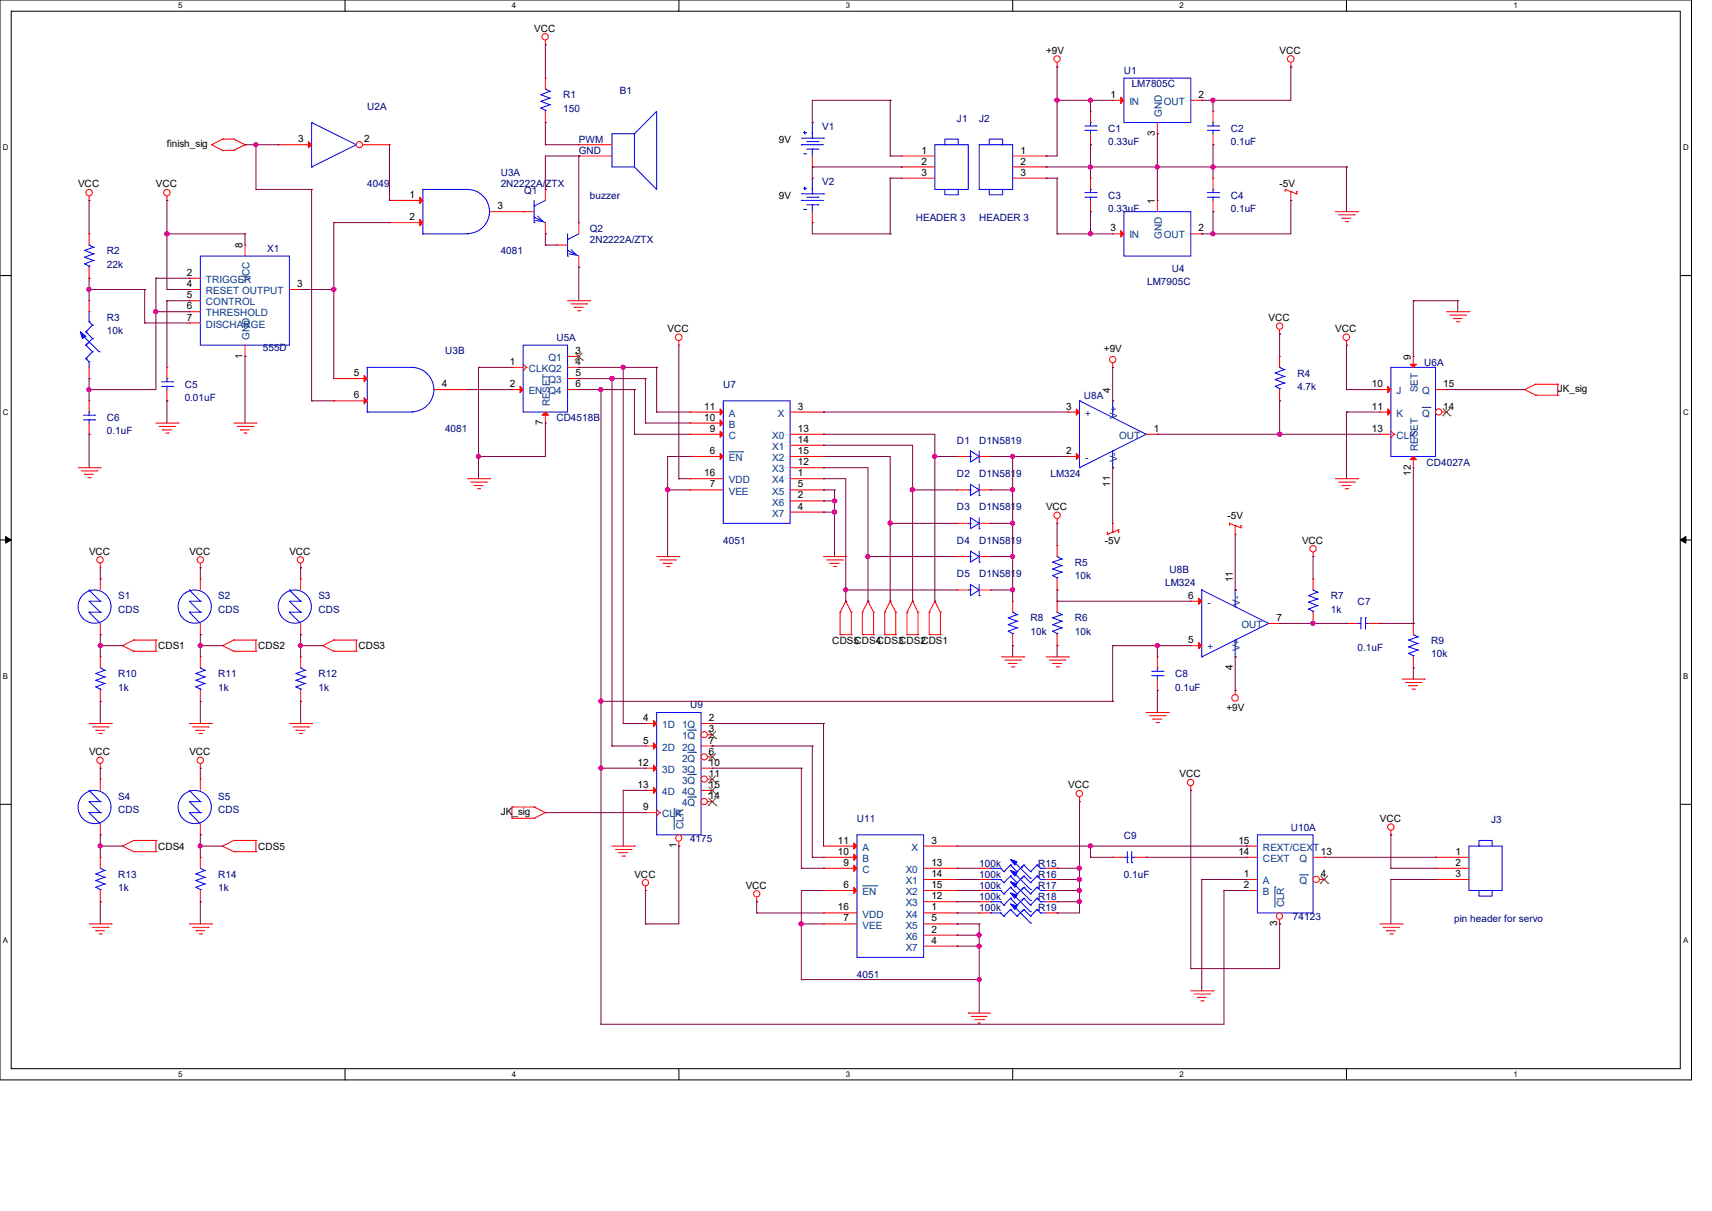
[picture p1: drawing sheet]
<svg xmlns="http://www.w3.org/2000/svg" width="297mm" height="210mm" viewBox="0 0 297 210" stroke-linecap="round" stroke-linejoin="round" font-family="sans-serif">
<defs><g id="words">
<g font-size="1.7">
<text x="92.7" y="5.5">VCC</text>
<text x="181.5" y="9.4">+9V</text>
<text x="222" y="9.4">VCC</text>
<text x="192.7" y="17">1</text>
<text x="207.9" y="17">2</text>
<text x="200.4" y="23.6" transform="rotate(-90 200.4 23.6)">3</text>
<text x="29" y="25.6">finish_sig</text>
<text x="51.7" y="24.7">3</text>
<text x="63.2" y="24.7">2</text>
<text x="135.1" y="24.8">9V</text>
<text x="159.8" y="26.6">1</text>
<text x="159.8" y="28.5">2</text>
<text x="177" y="26.6">1</text>
<text x="177" y="28.5">2</text>
<text x="13.5" y="32.5">VCC</text>
<text x="27.1" y="32.5">VCC</text>
<text x="71" y="34.3">1</text>
<text x="135.1" y="34.5">9V</text>
<text x="159.8" y="30.5">3</text>
<text x="177" y="30.5">3</text>
<text x="200.4" y="35.3" transform="rotate(-90 200.4 35.3)">1</text>
<text x="222" y="32.5">-5V</text>
<text x="71" y="38.2">2</text>
<text x="86.3" y="36.3">3</text>
<text x="192.7" y="40.1">3</text>
<text x="207.9" y="40.1">2</text>
<text x="32.4" y="47.8">2</text>
<text x="42.1" y="43.1" transform="rotate(-90 42.1 43.1)">8</text>
<text x="32.4" y="49.8">4</text>
<text x="32.4" y="51.7">5</text>
<text x="32.4" y="53.6">6</text>
<text x="51.6" y="49.8">3</text>
<text x="32.4" y="55.6">7</text>
<text x="115.8" y="57.6">VCC</text>
<text x="220.1" y="55.7">VCC</text>
<text x="231.6" y="57.6">VCC</text>
<text x="42.1" y="62.2" transform="rotate(-90 42.1 62.2)">1</text>
<text x="61.4" y="65.2">5</text>
<text x="88.4" y="63.3">1</text>
<text x="99.8" y="61.4">3</text>
<text x="99.8" y="63.3">4</text>
<text x="99.8" y="65.2">5</text>
<text x="191.5" y="61.1">+9V</text>
<text x="244.8" y="62.4" transform="rotate(-90 244.8 62.4)">9</text>
<text x="61.4" y="69.1">6</text>
<text x="76.7" y="67.1">4</text>
<text x="88.4" y="67.1">2</text>
<text x="99.8" y="67.1">6</text>
<text x="122.2" y="71">11</text>
<text x="138.4" y="71">3</text>
<text x="184.9" y="71">3</text>
<text x="192.6" y="68.2" transform="rotate(-90 192.6 68.2)">4</text>
<text x="238" y="67.1">10</text>
<text x="238" y="71">11</text>
<text x="250.4" y="67.1">15</text>
<text x="250.4" y="71">14</text>
<text x="270.2" y="68">JK_sig</text>
<text x="94.2" y="73.8" transform="rotate(-90 94.2 73.8)">7</text>
<text x="122.2" y="72.9">10</text>
<text x="123.1" y="74.9">9</text>
<text x="138.4" y="74.9">13</text>
<text x="138.4" y="76.8">14</text>
<text x="200.2" y="74.9">1</text>
<text x="238" y="74.9">13</text>
<text x="122.2" y="82.6">16</text>
<text x="123.1" y="78.7">6</text>
<text x="138.4" y="78.7">15</text>
<text x="138.4" y="80.7">12</text>
<text x="138.4" y="82.6">1</text>
<text x="184.9" y="78.7">2</text>
<text x="244.8" y="82.5" transform="rotate(-90 244.8 82.5)">12</text>
<text x="123.1" y="84.5">7</text>
<text x="138.4" y="84.5">5</text>
<text x="138.4" y="86.4">2</text>
<text x="138.4" y="88.4">4</text>
<text x="181.5" y="88.5">VCC</text>
<text x="192.6" y="84.4" transform="rotate(-90 192.6 84.4)">11</text>
<text x="191.7" y="94.3">-5V</text>
<text x="212.9" y="90">-5V</text>
<text x="225.9" y="94.3">VCC</text>
<text x="15.5" y="96.2">VCC</text>
<text x="32.8" y="96.2">VCC</text>
<text x="50.2" y="96.2">VCC</text>
<text x="213.9" y="101" transform="rotate(-90 213.9 101)">11</text>
<text x="206.2" y="103.8">6</text>
<text x="221.4" y="107.7">7</text>
<text x="27.4" y="112.6">CDS1</text>
<text x="44.8" y="112.6">CDS2</text>
<text x="62.2" y="112.6">CDS3</text>
<text x="144.4" y="111.7">CDS5</text>
<text x="148.2" y="111.7">CDS4CDS3</text>
<text x="156" y="111.7">CDS2</text>
<text x="159.8" y="111.7">CDS1</text>
<text x="206.2" y="111.5">5</text>
<text x="213.9" y="116.2" transform="rotate(-90 213.9 116.2)">4</text>
<text x="111.6" y="125">4</text>
<text x="123" y="125">2</text>
<text x="212.8" y="123.2">+9V</text>
<text x="15.5" y="131">VCC</text>
<text x="32.8" y="131">VCC</text>
<text x="111.6" y="128.9">5</text>
<text x="123" y="127">3</text>
<text x="123" y="130.8">6</text>
<text x="123" y="128.9">7</text>
<text x="110.6" y="132.8">12</text>
<text x="110.6" y="136.6">13</text>
<text x="123" y="132.8">10</text>
<text x="123" y="136.6">15</text>
<text x="123" y="134.7">11</text>
<text x="185.3" y="136.7">VCC</text>
<text x="204.6" y="134.8">VCC</text>
<text x="86.9" y="141.4">JK_sig</text>
<text x="111.6" y="140.5">9</text>
<text x="123" y="138.6">14</text>
<text x="239.4" y="142.5">VCC</text>
<text x="27.4" y="147.4">CDS4</text>
<text x="44.8" y="147.4">CDS5</text>
<text x="117.3" y="147.1" transform="rotate(-90 117.3 147.1)">1</text>
<text x="145.4" y="146.3">11</text>
<text x="145.4" y="148.2">10</text>
<text x="161.6" y="146.3">3</text>
<text x="214.8" y="146.3">15</text>
<text x="214.8" y="148.2">14</text>
<text x="229.1" y="148.2">13</text>
<text x="252.5" y="148.2">1</text>
<text x="110.1" y="152.2">VCC</text>
<text x="129.4" y="154.1">VCC</text>
<text x="146.3" y="154">6</text>
<text x="146.3" y="150.2">9</text>
<text x="161.6" y="150.2">13</text>
<text x="161.6" y="152.1">14</text>
<text x="161.6" y="154">15</text>
<text x="161.6" y="156">12</text>
<text x="215.8" y="152.1">1</text>
<text x="215.8" y="154">2</text>
<text x="229.1" y="152.1">4</text>
<text x="252.5" y="150.2">2</text>
<text x="252.5" y="152.1">3</text>
<text x="145.4" y="157.9">16</text>
<text x="146.3" y="159.8">7</text>
<text x="161.6" y="157.9">1</text>
<text x="161.6" y="159.8">5</text>
<text x="161.6" y="161.8">2</text>
<text x="221.6" y="160.7" transform="rotate(-90 221.6 160.7)">3</text>
<text x="161.6" y="163.7">4</text>
</g>
<g font-size="1.7" fill="#000080">
<text x="97.7" y="17.1">R1</text>
<text x="107.5" y="16.3">B1</text>
<text x="195" y="12.8">U1</text>
<text x="196.3" y="15.2">LM7805C</text>
<text x="63.7" y="19">U2A</text>
<text x="97.7" y="19.4">150</text>
<text x="142.7" y="22.5">V1</text>
<text x="166" y="21.1">J1</text>
<text x="169.9" y="21.1">J2</text>
<text x="192.3" y="22.9">C1</text>
<text x="213.5" y="22.9">C2</text>
<text x="100.4" y="24.8">PWM</text>
<text x="100.4" y="26.7">GND</text>
<text x="192.3" y="25.2">0.33uF</text>
<text x="213.5" y="25.2">0.1uF</text>
<text x="63.7" y="32.5">4049</text>
<text x="86.9" y="30.6">U3A</text>
<text x="86.9" y="32.5">2N2222A/ZTX</text>
<text x="90.9" y="33.7">Q1</text>
<text x="102.3" y="34.5">buzzer</text>
<text x="142.7" y="32.1">V2</text>
<text x="192.3" y="34.5">C3</text>
<text x="213.5" y="34.5">C4</text>
<text x="102.3" y="40.2">Q2</text>
<text x="158.9" y="38.3">HEADER 3</text>
<text x="169.9" y="38.3">HEADER 3</text>
<text x="192.3" y="36.7">0.33uF</text>
<text x="213.5" y="36.7">0.1uF</text>
<text x="18.5" y="44.1">R2</text>
<text x="18.5" y="46.4">22k</text>
<text x="46.4" y="43.7">X1</text>
<text x="86.9" y="44.1">4081</text>
<text x="102.3" y="42.2">2N2222A/ZTX</text>
<text x="203.3" y="47.2">U4</text>
<text x="199" y="49.5">LM7905C</text>
<text x="18.5" y="55.7">R3</text>
<text x="18.5" y="58">10k</text>
<text x="96.5" y="59.1">U5A</text>
<text x="45.6" y="60.9">555D</text>
<text x="77.2" y="61.5">U3B</text>
<text x="225.1" y="65.3">R4</text>
<text x="247.1" y="63.4">U6A</text>
<text x="32" y="67.3">C5</text>
<text x="32" y="69.6">0.01uF</text>
<text x="125.5" y="67.3">U7</text>
<text x="188" y="69.2">U8A</text>
<text x="225.1" y="67.6">4.7k</text>
<text x="18.5" y="73.1">C6</text>
<text x="18.5" y="75.4">0.1uF</text>
<text x="77.2" y="75">4081</text>
<text x="96.5" y="73.1">CD4518B</text>
<text x="166" y="76.9">D1</text>
<text x="169.9" y="76.9">D1N5819</text>
<text x="166" y="82.7">D2</text>
<text x="169.9" y="82.7">D1N5819</text>
<text x="182.2" y="82.7">LM324</text>
<text x="247.5" y="80.8">CD4027A</text>
<text x="166" y="88.5">D3</text>
<text x="169.9" y="88.5">D1N5819</text>
<text x="125.5" y="94.3">4051</text>
<text x="166" y="94.3">D4</text>
<text x="169.9" y="94.3">D1N5819</text>
<text x="166" y="100.1">D5</text>
<text x="169.9" y="100.1">D1N5819</text>
<text x="186.5" y="98.1">R5</text>
<text x="186.5" y="100.5">10k</text>
<text x="202.1" y="101.6">LM324</text>
<text x="202.9" y="99.3">U8B</text>
<text x="20.5" y="103.9">S1</text>
<text x="20.5" y="106.3">CDS</text>
<text x="37.8" y="103.9">S2</text>
<text x="37.8" y="106.3">CDS</text>
<text x="55.2" y="103.9">S3</text>
<text x="55.2" y="106.3">CDS</text>
<text x="178.8" y="107.8">R8</text>
<text x="186.5" y="107.8">R6</text>
<text x="230.9" y="103.9">R7</text>
<text x="230.9" y="106.3">1k</text>
<text x="235.5" y="104.9">C7</text>
<text x="178.8" y="110.1">10k</text>
<text x="186.5" y="110.1">10k</text>
<text x="235.5" y="112.8">0.1uF</text>
<text x="248.3" y="111.7">R9</text>
<text x="248.3" y="114">10k</text>
<text x="20.5" y="117.4">R10</text>
<text x="20.5" y="119.8">1k</text>
<text x="37.8" y="117.4">R11</text>
<text x="37.8" y="119.8">1k</text>
<text x="55.2" y="117.4">R12</text>
<text x="55.2" y="119.8">1k</text>
<text x="203.9" y="117.4">C8</text>
<text x="203.9" y="119.8">0.1uF</text>
<text x="119.7" y="122.8">U9</text>
<text x="20.5" y="138.7">S4</text>
<text x="20.5" y="141">CDS</text>
<text x="37.8" y="138.7">S5</text>
<text x="37.8" y="141">CDS</text>
<text x="148.7" y="142.5">U11</text>
<text x="258.7" y="142.7">J3</text>
<text x="119.7" y="146">4175</text>
<text x="195" y="145.5">C9</text>
<text x="223.9" y="144.1">U10A</text>
<text x="20.5" y="152.2">R13</text>
<text x="20.5" y="154.5">1k</text>
<text x="37.8" y="152.2">R14</text>
<text x="37.8" y="154.5">1k</text>
<text x="169.9" y="150.3">100k</text>
<text x="169.9" y="154.1">100k</text>
<text x="169.9" y="152.2">100k</text>
<text x="180.1" y="150.3">R15</text>
<text x="180.1" y="154.1">R17</text>
<text x="180.1" y="152.2">R16</text>
<text x="195" y="152.2">0.1uF</text>
<text x="169.9" y="158">100k</text>
<text x="169.9" y="156">100k</text>
<text x="180.1" y="158">R19</text>
<text x="180.1" y="156">R18</text>
<text x="224.3" y="159.5">74123</text>
<text x="252.3" y="159.9">pin header for servo</text>
<text x="148.7" y="169.6">4051</text>
</g>
<g font-size="1.7" fill="#004080">
<text x="196" y="18.2">IN</text>
<text x="201.6" y="20.3" transform="rotate(-90 201.6 20.3)">GND</text>
<text x="201.9" y="18.2">OUT</text>
<text x="196" y="41.4">IN</text>
<text x="201.6" y="41.5" transform="rotate(-90 201.6 41.5)">GND</text>
<text x="201.9" y="41.4">OUT</text>
<text x="35.7" y="49.1">TRIGGER</text>
<text x="35.7" y="51">RESET OUTPUT</text>
<text x="35.7" y="53">CONTROL</text>
<text x="43.3" y="49" transform="rotate(-90 43.3 49)">VCC</text>
<text x="35.7" y="54.9">THRESHOLD</text>
<text x="35.7" y="56.8">DISCHARGE</text>
<text x="43.3" y="58.9" transform="rotate(-90 43.3 58.9)">GND</text>
<text x="91.7" y="64.5">CLKQ2</text>
<text x="95.2" y="62.6">Q1</text>
<text x="91.7" y="68.4">EN Q4</text>
<text x="95.2" y="66.5">Q3</text>
<text x="95.4" y="70.5" transform="rotate(-90 95.4 70.5)">RESET</text>
<text x="242.3" y="68.4">J</text>
<text x="246" y="68" transform="rotate(-90 246 68)">SET</text>
<text x="246.7" y="68.4">Q</text>
<text x="126.4" y="72.3">A</text>
<text x="126.4" y="74.2">B</text>
<text x="126.4" y="76.1">C</text>
<text x="134" y="76.1">X0</text>
<text x="135" y="72.3">X</text>
<text x="188.3" y="72.3">+</text>
<text x="193.8" y="72.6" transform="rotate(-90 193.8 72.6)">V+</text>
<text x="194.1" y="76.1">OUT</text>
<text x="242.3" y="72.3">K</text>
<text x="242.3" y="76.1">CLK</text>
<text x="246.7" y="72.3">Q</text>
<text x="126.4" y="80">EN</text>
<text x="126.4" y="83.8">VDD</text>
<text x="134" y="78">X1</text>
<text x="134" y="80">X2</text>
<text x="134" y="81.9">X3</text>
<text x="134" y="83.8">X4</text>
<text x="188.3" y="80">-</text>
<text x="193.8" y="80.1" transform="rotate(-90 193.8 80.1)">V-</text>
<text x="246" y="78.2" transform="rotate(-90 246 78.2)">RESET</text>
<text x="126.4" y="85.8">VEE</text>
<text x="134" y="85.8">X5</text>
<text x="134" y="87.7">X6</text>
<text x="134" y="89.6">X7</text>
<text x="209.5" y="105.1">-</text>
<text x="215.1" y="105" transform="rotate(-90 215.1 105)">V-</text>
<text x="209.5" y="112.8">+</text>
<text x="215.1" y="112.9" transform="rotate(-90 215.1 112.9)">V+</text>
<text x="215.4" y="108.9">OUT</text>
<text x="114.9" y="126.3">1D</text>
<text x="114.9" y="130.2">2D</text>
<text x="118.3" y="126.3">1Q</text>
<text x="118.3" y="128.2">1Q</text>
<text x="118.3" y="130.2">2Q</text>
<text x="114.9" y="134">3D</text>
<text x="114.9" y="137.9">4D</text>
<text x="118.3" y="134">3Q</text>
<text x="118.3" y="137.9">4Q</text>
<text x="118.3" y="132.1">2Q</text>
<text x="118.3" y="135.9">3Q</text>
<text x="114.9" y="141.7">CLK</text>
<text x="118.3" y="139.8">4Q</text>
<text x="118.6" y="143.8" transform="rotate(-90 118.6 143.8)">CLR</text>
<text x="149.6" y="147.5">A</text>
<text x="149.6" y="149.5">B</text>
<text x="158.1" y="147.5">X</text>
<text x="219.1" y="147.5">REXT/CEXT</text>
<text x="219.1" y="149.5">CEXT</text>
<text x="225.5" y="149.5">Q</text>
<text x="149.6" y="155.2">EN</text>
<text x="149.6" y="151.4">C</text>
<text x="157.1" y="151.4">X0</text>
<text x="157.1" y="153.3">X1</text>
<text x="157.1" y="155.2">X2</text>
<text x="219.1" y="153.3">A</text>
<text x="219.1" y="155.2">B</text>
<text x="225.5" y="153.3">Q</text>
<text x="149.6" y="159.1">VDD</text>
<text x="149.6" y="161">VEE</text>
<text x="157.1" y="157.2">X3</text>
<text x="157.1" y="159.1">X4</text>
<text x="157.1" y="161">X5</text>
<text x="222.8" y="157.3" transform="rotate(-90 222.8 157.3)">CLR</text>
<text x="157.1" y="163">X6</text>
<text x="157.1" y="164.9">X7</text>
</g>
<g font-size="1.4">
<text x="30.9" y="1.4">5</text>
<text x="88.8" y="1.4">4</text>
<text x="146.7" y="1.4">3</text>
<text x="204.6" y="1.4">2</text>
<text x="262.6" y="1.4">1</text>
<text x=".5" y="26.1">D</text>
<text x="292" y="26.1">D</text>
<text x=".5" y="71.9">C</text>
<text x="292" y="71.9">C</text>
<text x=".5" y="117.8">B</text>
<text x="292" y="117.8">B</text>
<text x=".5" y="163.6">A</text>
<text x="292" y="163.6">A</text>
<text x="30.9" y="186.8">5</text>
<text x="88.8" y="186.8">4</text>
<text x="146.7" y="186.8">3</text>
<text x="204.6" y="186.8">2</text>
<text x="262.6" y="186.8">1</text>
</g>
</g></defs>
<path d="M0 0h293.5v187.3h-293.5zM1.9 1.9h289.6v183.4h-289.6z" fill="none" stroke="#000" stroke-width=".17"/>
<g fill="#fff">
<path d="M30.9 .2h.8v1.5h-.8z"/>
<path d="M30.9 185.5h.8v1.6h-.8z"/>
</g>
<path d="M59.9 0v1.9M59.9 185.3v2" fill="none" stroke="#000" stroke-width=".17"/>
<g fill="#fff">
<path d="M88.8 .2h.8v1.5h-.8z"/>
<path d="M88.8 185.5h.8v1.6h-.8z"/>
</g>
<path d="M117.8 0v1.9M117.8 185.3v2" fill="none" stroke="#000" stroke-width=".17"/>
<g fill="#fff">
<path d="M146.7 .2h.8v1.5h-.8z"/>
<path d="M146.7 185.5h.8v1.6h-.8z"/>
</g>
<path d="M175.7 0v1.9M175.7 185.3v2" fill="none" stroke="#000" stroke-width=".17"/>
<g fill="#fff">
<path d="M204.6 .2h.8v1.5h-.8z"/>
<path d="M204.6 185.5h.8v1.6h-.8z"/>
</g>
<path d="M233.6 0v1.9M233.6 185.3v2" fill="none" stroke="#000" stroke-width=".17"/>
<g fill="#fff">
<path d="M262.6 .2h.7v1.5h-.7z"/>
<path d="M262.6 185.5h.7v1.6h-.7z"/>
<path d="M.5 24.8h1v1.6h-1z"/>
<path d="M292 24.8h1v1.6h-1z"/>
<path d="M.5 70.7h1v1.5h-1z"/>
<path d="M292 70.7h1v1.5h-1z"/>
</g>
<path d="M0 47.8h1.9M291.5 47.8h2" fill="none" stroke="#000" stroke-width=".17"/>
<g fill="#fff">
<path d="M.5 116.5h.9v1.6h-.9z"/>
<path d="M292 116.5h.9v1.6h-.9z"/>
</g>
<path d="M0 93.6h1.9M291.5 93.6h2" fill="none" stroke="#000" stroke-width=".17"/>
<path d="M1 93l.9 .6-.9 .6zM291.5 93.6l1-.6v1.2z" fill="#000" stroke="#000" stroke-width=".17"/>
<g fill="#fff">
<path d="M.5 162.4h.9v1.5h-.9z"/>
<path d="M292 162.4h.9v1.5h-.9z"/>
</g>
<path d="M0 139.5h1.9M291.5 139.5h2" fill="none" stroke="#000" stroke-width=".17"/>
<g fill="none" stroke="#f00" stroke-width=".17">
<path d="M94.6 7.7h.1M94.6 7v.7M183.4 11.6h.1M183.4 10.8v.8M223.9 11.6h.1M223.9 10.8v.8M15.5 34.8h.1M15.5 34v.8M29 34.8h.1M29 34v.8M36.7 25.1h.1M36.7 25.1l1.9 1"/>
<path d="M38.6 26.1h.1M38.6 24.1h.1M38.6 26.1h2M38.6 24.1l-1.9 1M38.6 24.1h2M40.6 26.1h.1M40.6 24.1h.1M40.6 24.1l1.9 1M42.5 25.1h.1M42.5 25.1l-1.9 1M48.3 25.1h.1M48.3 25.1h5.8"/>
<path d="M223 32.9h.1M223 32.9v.3M223 32.9l1.9 .7M223.9 33.2h.1M223.9 34.8h.1M223.9 33.2v1.6M224.9 33.6h.1M224.9 33.2h.1M224.9 33.2v.4M231.6 36.7h3.9M232.2 37.3h2.7M232.8 37.8h.1"/>
<path d="M232.8 37.8h1.6M233.4 38.4h.4M233.8 38.4h.1M234.9 37.3h.1M235.5 36.7h.1M98.5 52.2h3.8M99.1 52.7h2.7M99.6 53.3h.1M99.6 53.3h1.6M100.2 53.9h.4M100.6 53.9h.1M101.8 52.7h.1"/>
<path d="M102.3 52.2h.1M117.8 59.9h.1M117.8 59.1v.8M222 57.9h.1M222 57.1v.8M233.6 59.9h.1M233.6 59.1v.8M251 54.1h3.8M251.5 54.7h2.8M252.1 55.2h.1M252.1 55.2h1.6M252.7 55.8h.4"/>
<path d="M253.1 55.8h.1M254.3 54.7h.1M254.8 54.1h.1M27.1 73.4h3.8M27.6 74h2.7M28.2 74.5h.1M28.2 74.5h1.6M28.8 75.1h.4M29.2 75.1h.1M30.3 74h.1M30.9 73.4h.1M40.6 73.4h3.8"/>
<path d="M41.1 74h2.8M41.7 74.5h.1M41.7 74.5h1.6M42.3 75.1h.4M42.7 75.1h.1M43.9 74h.1M44.4 73.4h.1M193 63.7h.1M193 62.9v.8M222 61.8h.1M222 69.5h.1M222 61.8v1.9"/>
<path d="M222 67.6v1.9M264.5 67.6h.1M264.5 67.6l1.9 .9M266.4 66.6h.1M266.4 68.5h.1M266.4 66.6l-1.9 1M266.4 66.6h3.9M266.4 68.5h3.9M270.3 66.6h.1M270.3 68.5h.1M270.3 66.6v1.9M13.5 81.1h3.9"/>
<path d="M14.1 81.7h2.7M14.7 82.3h.1M14.7 82.3h1.5M15.3 82.8h.4M15.7 82.8h.1M16.8 81.7h.1M17.4 81.1h.1M17.4 98.5h.1M17.4 97.7v.8M34.8 98.5h.1M34.8 97.7v.8M52.2 98.5h.1"/>
<path d="M52.2 97.7v.8M81.1 83h3.9M81.7 83.6h2.7M82.3 84.2h.1M82.3 84.2h1.5M82.8 84.8h.4M83.2 84.8h.1M84.4 83.6h.1M85 83h.1M113.9 96.5h3.9M114.5 97.1h2.7M115.1 97.7h.1"/>
<path d="M115.1 97.7h1.5M115.7 98.3h.3M116 98.3h.1M117.2 97.1h.1M117.8 96.5h.1M142.9 96.5h3.8M143.4 97.1h2.7M144 97.7h.1M144 97.7h1.6M144.6 98.3h.4M145 98.3h.1M146.1 97.1h.1"/>
<path d="M146.7 96.5h.1M166 96.5h.1M166 96.5h2M169.9 96.5h1.9M171.8 96.5h.1M183.4 90.8h.1M183.4 90v.8M192.1 92.7h.1M192.1 92.3v.4M193 92.3h.1M193 90.8h.1M193 90.8v1.5"/>
<path d="M193 92.3l-.9 .4M194 91.9h.1M194 92.3h.1M194 91.9l-1 .4M194 91.9v.4M213.3 90.8h.1M213.3 90.8v.3M213.3 90.8l2 .7M214.3 91.1h.1M214.3 92.7h.1M214.3 91.1v1.6M215.3 91.5h.1"/>
<path d="M215.3 91.1h.1M215.3 91.1v.4M227.8 96.5h.1M227.8 95.8v.7M231.6 83h3.9M232.2 83.6h2.7M232.8 84.2h.1M232.8 84.2h1.6M233.4 84.8h.4M233.8 84.8h.1M234.9 83.6h.1M235.5 83h.1"/>
<path d="M21.3 112h.1M21.3 112l1.9 .9M23.2 111h.1M23.2 112.9h.1M23.2 111l-1.9 1M23.2 111h3.9M23.2 112.9h3.9M27.1 111h.1M27.1 112.9h.1M27.1 111v1.9M34.8 113.9h.1M34.8 113.9v1.9"/>
<path d="M34.8 119.7v1.9M38.6 112h.1M38.6 112l2 .9M40.6 111h.1M40.6 112.9h.1M40.6 111h3.8M40.6 112.9h3.8M40.6 111l-2 1M44.4 111h.1M44.4 112.9h.1M44.4 111v1.9M52.2 113.9h.1"/>
<path d="M52.2 113.9v1.9M52.2 119.7v1.9M56 112h.1M56 112l1.9 .9M57.9 111h.1M57.9 112.9h.1M57.9 111h3.9M57.9 112.9h3.9M57.9 111l-1.9 1M61.8 111h.1M61.8 112.9h.1M61.8 111v1.9"/>
<path d="M145.8 110.1h.1M145.8 106.2h.1M145.8 110.1h1.9M145.8 106.2v3.9M146.7 104.3h.1M146.7 104.3l1 1.9M146.7 104.3l-.9 1.9M147.7 106.2h.1M147.7 110.1h.1M147.7 106.2v3.9M149.6 110.1h.1M149.6 106.2h.1"/>
<path d="M149.6 110.1h2M149.6 106.2v3.9M150.6 104.3h.1M150.6 104.3l1 1.9M150.6 104.3l-1 1.9M151.6 106.2h.1M151.6 110.1h.1M151.6 106.2v3.9M153.5 110.1h.1M153.5 106.2h.1M153.5 110.1h1.9M153.5 106.2v3.9"/>
<path d="M154.4 104.3h.1M154.4 104.3l1 1.9M154.4 104.3l-.9 1.9M155.4 106.2h.1M155.4 110.1h.1M155.4 106.2v3.9M157.4 110.1h.1M157.4 106.2h.1M157.4 110.1h1.9M157.4 106.2v3.9M158.3 104.3h.1M158.3 104.3l1 1.9"/>
<path d="M158.3 104.3l-.9 1.9M159.3 106.2h.1M159.3 110.1h.1M159.3 106.2v3.9M161.2 110.1h.1M161.2 106.2h.1M161.2 110.1h2M161.2 106.2v3.9M162.2 104.3h.1M162.2 104.3l1 1.9M162.2 104.3l-1 1.9M163.2 106.2h.1"/>
<path d="M163.2 110.1h.1M163.2 106.2v3.9M173.7 113.9h3.9M174.3 114.5h2.7M174.9 115.1h.1M174.9 115.1h1.5M175.5 115.7h.4M175.7 104.3h.1M175.7 112h.1M175.7 104.3v1.9M175.7 110.1v1.9M175.9 115.7h.1"/>
<path d="M177 114.5h.1M177.6 113.9h.1M181.5 113.9h3.8M182 114.5h2.7M182.6 115.1h.1M182.6 115.1h1.6M183.2 115.7h.4M183.6 115.7h.1M184.7 114.5h.1M185.3 113.9h.1M200.8 119.7h.1M200.8 113.9h.1"/>
<path d="M200.8 113.9v1.9M200.8 117.8v1.9M214.3 119.7h.1M214.3 119.7v.8M243.2 117.8h3.9M243.8 118.4h2.7M244.4 118.9h.1M244.4 118.9h1.6M245 119.5h.4M245.4 119.5h.1M246.5 118.4h.1M247.1 117.8h.1"/>
<path d="M15.5 125.5h3.8M16 126.1h2.8M16.6 126.7h.1M16.6 126.7h1.6M17.2 127.2h.4M17.4 133.2h.1M17.4 132.5v.7M17.6 127.2h.1M18.8 126.1h.1M19.3 125.5h.1M32.9 125.5h3.8M33.4 126.1h2.7"/>
<path d="M34 126.7h.1M34 126.7h1.5M34.6 127.2h.4M34.8 133.2h.1M34.8 121.6h.1M34.8 132.5v.7M35 127.2h.1M36.1 126.1h.1M36.7 125.5h.1M50.2 125.5h3.9M50.8 126.1h2.7M51.4 126.7h.1"/>
<path d="M51.4 126.7h1.5M51.9 127.2h.4M52.2 121.6h.1M52.3 127.2h.1M53.5 126.1h.1M54.1 125.5h.1M88.8 140h.1M88.8 140v1.9M88.8 140h3.9M92.7 140h.1M92.7 140l1.9 .9M187.3 139h.1"/>
<path d="M187.3 138.2v.8M198.8 123.6h3.9M199.4 124.1h2.7M200 124.7h.1M200 124.7h1.5M200.6 125.3h.4M201 125.3h.1M202.1 124.1h.1M202.7 123.6h.1M206.6 137.1h.1M206.6 136.3v.8M21.3 146.7h.1"/>
<path d="M21.3 146.7l1.9 1M23.2 145.8h.1M23.2 147.7h.1M23.2 145.8l-1.9 .9M23.2 145.8h3.9M23.2 147.7h3.9M27.1 145.8h.1M27.1 147.7h.1M27.1 145.8v1.9M38.6 146.7h.1M38.6 146.7l2 1M40.6 145.8h.1"/>
<path d="M40.6 147.7h.1M40.6 145.8h3.8M40.6 147.7h3.8M40.6 145.8l-2 .9M44.4 145.8h.1M44.4 147.7h.1M44.4 145.8v1.9M88.8 141.9h.1M88.8 141.9h3.9M92.7 141.9h.1M94.6 140.9h.1M94.6 140.9l-1.9 1"/>
<path d="M106.2 146.7h3.9M106.8 147.3h2.7M107.4 147.9h.1M107.4 147.9h1.5M107.9 148.5h.4M108.3 148.5h.1M109.5 147.3h.1M110.1 146.7h.1M112 154.4h.1M112 153.7v.7M131.3 156.4h.1M131.3 155.6v.8"/>
<path d="M142.9 154.4h.1M142.9 146.7h.1M142.9 148.7h.1M142.9 150.6h.1M142.9 158.3h.1M142.9 146.7h5.8M142.9 154.4h5.8M142.9 148.7h5.8M142.9 150.6h5.8M142.9 158.3h5.8M160.2 146.7h5.8M160.2 154.4h5.8"/>
<path d="M160.2 150.6h5.8M160.2 158.3h5.8M160.2 152.5h5.8M160.2 156.4h5.8M166 146.7h.1M166 150.6h.1M166 152.5h.1M166 154.4h.1M166 156.4h.1M166 158.3h.1M169.9 150.6h.1M169.9 150.6h1.9"/>
<path d="M181.5 150.6h1.9M183.4 150.6h.1M241.3 144.8h.1M241.3 144v.8M15.5 160.2h3.8M16 160.8h2.8M16.6 161.4h.1M16.6 161.4h1.6M17.2 162h.4M17.6 162h.1M18.8 160.8h.1M19.3 160.2h.1"/>
<path d="M32.9 160.2h3.8M33.4 160.8h2.7M34 161.4h.1M34 161.4h1.5M34.6 162h.4M35 162h.1M36.1 160.8h.1M36.7 160.2h.1M142.9 160.2h.1M142.9 160.2h5.8M160.2 160.2h5.8M160.2 162.2h5.8"/>
<path d="M160.2 164.1h5.8M166 160.2h.1M166 162.2h.1M166 164.1h.1M168 175.7h.1M168 175.7h3.8M168.5 176.3h.1M168.5 176.3h2.7M169.1 176.8h1.5M169.7 177.4h.1M169.7 177.4h.4M170.6 176.8h.1"/>
<path d="M206.6 171.8h3.8M207.1 172.4h2.7M207.7 173h.1M207.7 173h1.6M208.3 173.6h.4M208.7 173.6h.1M209.8 172.4h.1M210.4 171.8h.1M239.4 160.2h3.8M239.9 160.8h2.8M240.5 161.4h.1M240.5 161.4h1.6"/>
<path d="M241.1 162h.4M241.5 162h.1M242.7 160.8h.1M243.2 160.2h.1"/>
<circle cx="94.6" cy="6.4" r=".55"/>
<circle cx="183.4" cy="10.2" r=".55"/>
<circle cx="223.9" cy="10.2" r=".57"/>
<circle cx="15.5" cy="33.4" r=".55"/>
<circle cx="29" cy="33.4" r=".55"/>
<circle cx="117.7" cy="58.5" r=".57"/>
<circle cx="222" cy="56.6" r=".55"/>
<circle cx="233.6" cy="58.5" r=".57"/>
<circle cx="193" cy="62.4" r=".55"/>
<circle cx="17.4" cy="97.1" r=".55"/>
<circle cx="34.8" cy="97.1" r=".55"/>
<circle cx="52.1" cy="97.1" r=".55"/>
<circle cx="183.4" cy="89.4" r=".55"/>
<circle cx="227.8" cy="95.2" r=".55"/>
<circle cx="17.4" cy="131.8" r=".55"/>
<circle cx="34.8" cy="131.8" r=".55"/>
<circle cx="187.2" cy="137.6" r=".55"/>
<circle cx="206.5" cy="135.7" r=".55"/>
<circle cx="214.3" cy="121" r=".57"/>
<circle cx="112" cy="153.1" r=".55"/>
<circle cx="131.3" cy="155" r=".55"/>
<circle cx="241.3" cy="143.4" r=".55"/>
</g>
<g fill="none" stroke="#00f" stroke-width=".17">
<path d="M54.1 29h.1M54.1 21.3h.1M54.1 21.3l7.7 3.8M54.1 21.3v7.7M61.8 25.1h.1M61.8 25.1l-7.7 3.9M221.2 67h.1M221.2 65.8h.1M221.2 64.7h.1M221.2 67l.8 .4M221.2 65.8l1.6 .6M221.2 64.7l1.6 .6"/>
<path d="M222 63.7h.1M222 67.4h.1M222 63.7l.8 .4M222 67.4v.2M222.8 66.4h.1M222.8 65.3h.1M222.8 64.1h.1M222.8 66.4l-1.6 .6M222.8 65.3l-1.6 .5M222.8 64.1l-1.6 .6M168 96.5h.4M168.4 95.6l1.5 .9-1.5 1z"/>
<path d="M168.4 96.5h.1M169.9 97.5h.1M169.9 95.6v1.9M34 119.1h.1M34 118h.1M34 116.8h.1M34 119.1l.8 .4M34 118l1.5 .5M34 116.8l1.5 .6M34.8 115.8h.1M34.8 119.5h.1M34.8 115.8l.7 .4"/>
<path d="M34.8 119.5v.2M35.5 118.5h.1M35.5 117.4h.1M35.5 116.2h.1M35.5 118.5l-1.5 .6M35.5 117.4l-1.5 .6M35.5 116.2l-1.5 .6M51.4 119.1h.1M51.4 118h.1M51.4 116.8h.1M51.4 119.1l.8 .4M51.4 118l1.5 .5"/>
<path d="M51.4 116.8l1.5 .6M52.2 115.8h.1M52.2 119.5h.1M52.2 115.8l.7 .4M52.2 119.5v.2M52.9 118.5h.1M52.9 117.4h.1M52.9 116.2h.1M52.9 118.5l-1.5 .6M52.9 117.4l-1.5 .6M52.9 116.2l-1.5 .6M174.9 109.5h.1"/>
<path d="M174.9 108.3h.1M174.9 107.1h.1M174.9 109.5l.8 .4M174.9 108.3l1.5 .6M174.9 107.1l1.5 .6M175.7 106.2h.1M175.7 109.9h.1M175.7 106.2l.7 .4M175.7 109.9v.2M176.4 108.9h.1M176.4 107.7h.1M176.4 106.6h.1"/>
<path d="M176.4 108.9l-1.5 .6M176.4 107.7l-1.5 .6M176.4 106.6l-1.5 .5M199.8 117.2h2M199.8 116.4h2M200.8 115.8h.1M200.8 117.2h.1M200.8 115.8v.6M200.8 117.2v.6M201.8 117.2h.1M201.8 116.4h.1M148.7 144.8h11.5v21.2h-11.5z"/>
<path d="M171.8 150.6h.1M171.8 150.6h1.8M173.6 150.6h.1M173.6 150.6l.6 .6M174.2 151.2h.1M175.3 150h.1M175.3 150l1.1 1.2M175.3 150l-1.1 1.2M175.9 149.4l2.9 2.9M176.4 151.2h.1M177.2 150.4h.1M177.6 150h.1"/>
<path d="M177.6 150l-.4 .4M177.6 150l1.2 1.2M177.6 150l-1.2 1.2M178.8 152.3h.1M178.8 151.2h.1M179.9 150h.1M179.9 150l.2 .2M179.9 150l.6 .6M179.9 150l-1.1 1.2M180.5 150.6h.1M180.5 150.6h1"/>
</g>
<g fill="#f00" stroke="#f00" stroke-width=".17">
<path d="M148.1 153.9l.6 .5-.6 .6z"/>
<path d="M148.1 146.2l.6 .5-.6 .6z"/>
<path d="M148.1 148.1l.6 .6-.6 .5z"/>
<path d="M148.1 150l.6 .6-.6 .5z"/>
<path d="M53.5 24.6l.6 .5-.6 .6z"/>
</g>
<path d="M149.6 153.6h2.5M152.1 153.6h.1" fill="none" stroke="#004080" stroke-width=".17"/>
<path d="M175.3 149.1l1.1 .3-.3 .6z" fill="#00f" stroke="#00f" stroke-width=".17"/>
<circle cx="62.4" cy="25.1" r=".54" fill="#fff" stroke="#f00" stroke-width=".17"/>
<g fill="none" stroke="#f00" stroke-width=".17">
<path d="M62.9 25.1h4.7M67.6 25.1h.1M239.4 67.6h.1M239.4 71.5h.1M239.4 75.3h.1M239.4 67.6h1.9M239.4 71.5h1.9M239.4 75.3h1.9M241.3 75.9h.1M241.3 74.8l.6 .5M241.9 75.3h.1M241.9 75.3l-.6 .6"/>
<path d="M245.2 61.8h.1M245.2 61.8v1.9M249 67.6h2M251 67.6h.1"/>
</g>
<path d="M241.3 63.7h7.7v15.5h-7.7z" fill="none" stroke="#00f" stroke-width=".17"/>
<g fill="#f00" stroke="#f00" stroke-width=".17">
<path d="M244.6 63.2h1.1l-.5 .5z"/>
<path d="M240.7 67l.6 .6-.6 .5z"/>
<path d="M240.7 70.9l.6 .6-.6 .5z"/>
</g>
<circle cx="249.6" cy="71.4" r=".54" fill="#fff" stroke="#f00" stroke-width=".17"/>
<g fill="none" stroke="#f00" stroke-width=".17">
<path d="M94.6 13.5h.1M94.6 13.5v2M94.6 19.3v2M94.6 21.3h.1M140.9 21.3h.1M140.9 29h.1M140.9 27.1v1.9M156.4 27.1h.1M156.4 29h.1M156.4 30.9h.1M156.4 27.1h5.8M156.4 29h5.8"/>
<path d="M156.4 30.9h5.8M189.2 36.7h.1M189.2 30.9h.1M189.2 30.9v2M189.2 34.8v1.9M200.8 34.8h.1M200.8 34.8v1.9M15.5 52.2h.1M15.5 52.2v1.9M193 40.6h.1M193 40.6h2M206.6 40.6h1.9"/>
<path d="M208.5 40.6h.1M15.5 65.7h.1M15.5 63.7v2M29 69.5h.1M29 63.7h.1M29 63.7v2M29 67.6v1.9M245.2 79.2v1.9M250.2 71.5h.8M251 71.5h.1M245.2 81.1h.1M206.6 112h.1"/>
<path d="M206.6 104.3h.1M206.6 112h1.9M206.6 104.3h1.9M214.3 113.9h.1M214.3 102.3h.1M220.1 108.1h1.9M222 108.1h.1M112 125.5h.1M112 129.4h.1M112 133.2h.1M112 137.1h.1M112 125.5h1.9"/>
<path d="M112 129.4h1.9M112 133.2h1.9M112 137.1h1.9M112 140.9h.1M112 140.9h1.9M113.9 141.5h.1M113.9 140.4l.6 .5M114.5 140.9h.1M114.5 140.9l-.6 .6M169.9 154.4h.1M169.9 154.4h1.9M181.5 154.4h1.9"/>
<path d="M183.4 154.4h.1"/>
</g>
<path d="M250.3 72.1h.1M250.4 70.9l1.2 1.2M251.5 70.9l-1.2 1.2M251.6 72.1h.1" fill="none" stroke="#804000" stroke-width=".17"/>
<path d="M246.7 70.7h1.4M248.1 70.7h.1" fill="none" stroke="#004080" stroke-width=".17"/>
<g fill="#f00" stroke="#f00" stroke-width=".17">
<path d="M245.2 79.2l.5 .5h-1.1z"/>
<path d="M194.4 40l.6 .6-.6 .5z"/>
<path d="M207.9 111.4l.6 .6-.6 .5z"/>
<path d="M207.9 103.7l.6 .6-.6 .5z"/>
<path d="M113.4 124.9l.5 .6-.5 .5z"/>
<path d="M113.4 128.8l.5 .6-.5 .5z"/>
<path d="M113.4 132.7l.5 .5-.5 .6z"/>
<path d="M113.4 136.5l.5 .6-.5 .5z"/>
</g>
<g fill="none" stroke="#00f" stroke-width=".17">
<path d="M93.9 18.8h.1M93.9 17.6h.1M93.9 16.4h.1M93.9 18.8l.7 .3M93.9 17.6l1.5 .6M93.9 16.4l1.5 .6M94.6 15.5h.1M94.6 19.1h.1M94.6 15.5l.8 .3M94.6 19.1v.2M95.4 18.2h.1M95.4 17h.1"/>
<path d="M95.4 15.8h.1M95.4 18.2l-1.5 .6M95.4 17l-1.5 .6M95.4 15.8l-1.5 .6M139 25.1h.1M139 25.1h3.9M139 24h3.9M139.4 23h.4M139.4 26.7h.4M139.6 23.2h.1M139.6 22.8v.4M139.8 23h.1"/>
<path d="M139.8 26.7h.1M140 24.6h1.9M140 25.9h1.9M140.9 24h.1M140.9 25.9h.1M140.9 21.3h.1M140.9 21.3v2.7M140.9 25.9v1.2M141.9 24.6h.1M141.9 25.9h.1M142.9 24h.1M162.2 25.1h5.8v7.8h-5.8z"/>
<path d="M163.9 32.9v.9h2.3v-.9h-.2M164.1 25.1h-.2v-1h2.3v1M188.2 34.2h2M188.2 33.4h2M189.2 32.9h.1M189.2 34.2h.1M189.2 32.9v.5M189.2 34.2v.6M190.2 34.2h.1M190.2 33.4h.1M195 36.7h11.6v7.7h-11.6zM14.3 58.1l2.9 2.9"/>
<path d="M14.9 57.5h.1M14.9 59.9h.1M14.9 57.5l.2 .2M14.9 59.9l1.1 1.1M14.9 57.5l1.1 1.2M15.3 59.5h.1M15.5 55.8h.1M15.5 54.1h.1M15.5 54.1v1.7M15.5 55.8l.5 .6M16 58.7h.1M16 56.4h.1"/>
<path d="M16 58.7l-1.1 1.2M16 56.4l-1.1 1.1M14.9 62.2h.1M14.9 62.2l.6 .5M15.5 62.7h.1M15.5 62.7v1M16 61h.1M16 61l-1.1 1.2M17.2 61h.1M28 67h1.9M28 66.2h1.9M29 65.7h.1"/>
<path d="M29 67h.1M29 65.7v.5M29 67v.6M29.9 67h.1M29.9 66.2h.1M208.5 113.9h.1M208.5 102.3h.1M208.5 102.3l11.6 5.8M208.5 102.3v11.6M214.3 111h.1M214.3 105.2h.1M214.3 113.9h.1"/>
<path d="M214.3 102.3h.1M214.3 102.3v2.9M214.3 111v2.9M220.1 108.1h.1M220.1 108.1l-11.6 5.8M113.9 123.6h7.7v21.2h-7.7zM171.8 154.4h.1M171.8 154.4h1.8M173.6 154.4h.1M173.6 154.4l.6 .6M174.2 155h.1M175.3 153.9h.1"/>
<path d="M175.3 153.9l1.1 1.1M175.3 153.9l-1.1 1.1M175.9 153.3l2.9 2.9M176.4 155h.1M177.2 154.3h.1M177.6 153.9h.1M177.6 153.9l-.4 .4M177.6 153.9l1.2 1.1M177.6 153.9l-1.2 1.1M178.8 156.2h.1M178.8 155h.1M179.9 153.9h.1"/>
<path d="M179.9 153.9l.2 .2M179.9 153.9l.6 .5M179.9 153.9l-1.1 1.1M180.5 154.4h.1M180.5 154.4h1"/>
</g>
<g fill="#00f" stroke="#00f" stroke-width=".17">
<path d="M175.3 152.9l1.1 .4-.3 .6z"/>
<path d="M13.9 57.5l1 .8-.6 .4z"/>
</g>
<circle cx="117.7" cy="145.3" r=".54" fill="#fff" stroke="#f00" stroke-width=".17"/>
<path d="M121.6 125.5h2M123.6 125.5h.1M117.8 146.7h.1M117.8 145.9v.8" fill="none" stroke="#f00" stroke-width=".17"/>
<path d="M117 140.3h.1M117 140.3v3.5" fill="none" stroke="#004080" stroke-width=".17"/>
<circle cx="122.2" cy="127.4" r=".54" fill="#fff" stroke="#f00" stroke-width=".17"/>
<path d="M121.6 133.2h2M121.6 137.1h2M122.8 127.4h.8M123.6 127.4h.1M123.6 133.2h.1M123.6 137.1h.1" fill="none" stroke="#f00" stroke-width=".17"/>
<path d="M122.9 128.1h.1M122.9 137.7h.1M123 126.8l1.2 1.3M123 136.5l1.2 1.2M124.2 126.8l-1.3 1.3M124.2 136.5l-1.3 1.2M124.2 128.1h.1M124.2 137.7h.1" fill="none" stroke="#804000" stroke-width=".17"/>
<path d="M119.3 126.6h1.3M120.6 126.6h.1" fill="none" stroke="#004080" stroke-width=".17"/>
<circle cx="122.2" cy="131.3" r=".54" fill="#fff" stroke="#f00" stroke-width=".17"/>
<path d="M122.8 131.3h.8M123.6 131.3h.1" fill="none" stroke="#f00" stroke-width=".17"/>
<path d="M122.9 131.9h.1M123 130.7l1.2 1.2M124.2 130.7l-1.3 1.2M124.2 131.9h.1" fill="none" stroke="#804000" stroke-width=".17"/>
<path d="M119.3 130.5h1.3M120.6 130.5h.1" fill="none" stroke="#004080" stroke-width=".17"/>
<circle cx="122.2" cy="135.1" r=".54" fill="#fff" stroke="#f00" stroke-width=".17"/>
<path d="M121.6 129.4h2M122.8 135.1h.8M123.6 135.1h.1M123.6 129.4h.1" fill="none" stroke="#f00" stroke-width=".17"/>
<path d="M122.9 135.8h.1M123 134.5l1.2 1.3M124.2 134.5l-1.3 1.3M124.2 135.8h.1" fill="none" stroke="#804000" stroke-width=".17"/>
<path d="M119.3 134.3h1.3M120.6 134.3h.1" fill="none" stroke="#004080" stroke-width=".17"/>
<circle cx="122.2" cy="139" r=".54" fill="#fff" stroke="#f00" stroke-width=".17"/>
<g fill="none" stroke="#f00" stroke-width=".17">
<path d="M15.5 75.3h.1M15.5 69.5h.1M15.5 69.5v2M15.5 73.4v1.9M227.8 100.4h.1M227.8 108.1h.1M227.8 100.4v1.9M227.8 106.2v1.9M245.2 108.1h.1M245.2 115.8h.1M245.2 108.1v2M245.2 113.9v1.9"/>
<path d="M17.4 135.1h.1M17.4 135.1v2M122.8 139h.8M123.6 139h.1M17.4 144.8h.1M17.4 142.9v1.9M227.8 148.7h1.9M229.7 148.7h.1M249 148.7h.1M249 150.6h.1M249 152.5h.1M249 148.7h5.8"/>
<path d="M249 150.6h5.8M249 152.5h5.8"/>
</g>
<path d="M122.9 139.7h.1M123 138.4l1.2 1.3M124.2 138.4l-1.3 1.3M124.2 139.7h.1" fill="none" stroke="#804000" stroke-width=".17"/>
<path d="M119.3 138.2h1.3M120.6 138.2h.1" fill="none" stroke="#004080" stroke-width=".17"/>
<g fill="none" stroke="#00f" stroke-width=".17">
<path d="M14.5 72.8h1.9M14.5 72h1.9M15.5 71.5h.1M15.5 72.8h.1M15.5 71.5v.5M15.5 72.8v.6M16.4 72.8h.1M16.4 72h.1M227 105.6h.1M227 104.4h.1M227 103.3h.1M227 105.6l.8 .4"/>
<path d="M227 104.4l1.6 .6M227 103.3l1.6 .6M227.8 102.3h.1M227.8 106h.1M227.8 102.3l.8 .4M227.8 106v.2M228.6 105h.1M228.6 103.9h.1M228.6 102.7h.1M228.6 105l-1.6 .6M228.6 103.9l-1.6 .5M228.6 102.7l-1.6 .6"/>
<path d="M244.4 113.3h.1M244.4 112.2h.1M244.4 111h.1M244.4 113.3l.8 .4M244.4 112.2l1.6 .5M244.4 111l1.6 .6M245.2 110.1h.1M245.2 113.7h.1M245.2 110.1l.8 .3M245.2 113.7v.2M246 112.7h.1M246 111.6h.1"/>
<path d="M246 110.4h.1M246 112.7l-1.6 .6M246 111.6l-1.6 .6M246 110.4l-1.6 .6M15.5 137.1h.1M15.5 137.1l1.9 1.9M17.4 139h.1M17.4 139h-1.9l1.9 1.9M15.5 140.9h.1M15.5 140.9l1.9 2M15.5 140.9h1.9M17.4 140.9h.1"/>
<path d="M218.1 144.8h9.7v13.5h-9.7zM254.8 146.7h5.8v7.7h-5.8zM256.6 154.4v1h2.3v-1h-.2M256.8 146.7h-.2v-.9h2.3v.9"/>
<circle cx="16.4" cy="140" r="2.87"/>
</g>
<circle cx="228.4" cy="152.5" r=".54" fill="#fff" stroke="#f00" stroke-width=".17"/>
<path d="M216.2 146.7h.1M216.2 148.7h.1M216.2 146.7h1.9M216.2 148.7h1.9M228.9 152.5h.8M229.7 152.5h.1" fill="none" stroke="#f00" stroke-width=".17"/>
<path d="M229.1 153.2h.1M229.2 151.9l1.2 1.3M230.3 151.9l-1.2 1.3M230.4 153.2h.1" fill="none" stroke="#804000" stroke-width=".17"/>
<path d="M225.5 151.7h1.3M226.8 151.7h.1" fill="none" stroke="#004080" stroke-width=".17"/>
<circle cx="222" cy="158.9" r=".54" fill="#fff" stroke="#f00" stroke-width=".17"/>
<g fill="none" stroke="#f00" stroke-width=".17">
<path d="M189.2 19.3h.1M189.2 19.3v2M193 17.4h.1M193 17.4h2M206.6 17.4h1.9M208.5 17.4h.1M210.4 19.3h.1M210.4 19.3v2M67.6 34.8h.1M67.6 38.6h.1M67.6 34.8h5.8M67.6 38.6h5.8"/>
<path d="M85 36.7h7.7M90.8 36.7h.1M94.6 32.9h.1M94.6 32.9v1.9M94.6 38.6v2M100.4 25.1h.1M100.4 27.1h.1M100.4 38.6h.1M100.4 25.1h5.8M100.4 27.1h5.8M100.4 38.6v2M140.9 30.9h.1"/>
<path d="M140.9 38.6h.1M140.9 36.7v1.9M175.7 27.1h5.8M175.7 29h5.8M175.7 30.9h5.8M181.5 27.1h.1M181.5 29h.1M181.5 30.9h.1M189.2 25.1h.1M189.2 23.2v1.9M200.8 23.2h.1M200.8 21.3v1.9"/>
<path d="M210.4 25.1h.1M210.4 36.7h.1M210.4 30.9h.1M210.4 23.2v1.9M210.4 30.9v2M210.4 34.8v1.9M15.5 40.6h.1M15.5 48.3h.1M15.5 40.6v1.9M15.5 46.4v1.9M32.9 48.3h.1M32.9 50.2h.1"/>
<path d="M32.9 52.2h.1M32.9 54.1h.1M32.9 56h.1M32.9 48.3h1.9M32.9 50.2h1.9M32.9 52.2h1.9M32.9 54.1h1.9M32.9 56h1.9M42.5 42.5h.1M42.5 42.5v1.9M42.5 59.9v1.9M50.2 50.2h2"/>
<path d="M52.2 50.2h.1M94.6 40.6h.1M96.5 42.5h.1M96.5 42.5h2M100.4 46.4h.1M100.4 44.4v2M42.5 61.8h.1M57.9 65.7h.1M57.9 69.5h.1M57.9 65.7h5.8M57.9 69.5h5.8M75.3 67.6h5.8"/>
<path d="M81.1 67.6h.1M88.8 63.7h.1M88.8 67.6h.1M88.8 63.7h2M88.8 67.6h2M90.8 64.3h.1M90.8 63.2l.5 .5M91.3 63.7h.1M91.3 63.7l-.5 .6M94.6 73.4h.1M94.6 71.5v1.9M98.5 63.7h1.9"/>
<path d="M98.5 67.6h1.9M98.5 61.8h1.9M98.5 65.7h1.9M100.4 61.8h.1M100.4 63.7h.1M100.4 65.7h.1M100.4 67.6h.1M119.7 79.2h.1M119.7 71.5h.1M119.7 73.4h.1M119.7 75.3h.1M119.7 79.2h5.8"/>
<path d="M119.7 71.5h5.8M119.7 73.4h5.8M119.7 75.3h5.8M137.1 79.2h5.8M137.1 71.5h5.8M137.1 75.3h5.8M137.1 77.2h5.8M142.9 71.5h.1M142.9 75.3h.1M142.9 77.2h.1M142.9 79.2h.1M166 79.2h.1"/>
<path d="M166 79.2h2M169.9 79.2h1.9M171.8 79.2h.1M185.3 71.5h.1M185.3 79.2h.1M185.3 79.2h2M185.3 71.5h2M193 69.5h.1M198.8 75.3h2M200.8 75.3h.1M119.7 83h.1M119.7 85h.1"/>
<path d="M119.7 83h5.8M119.7 85h5.8M137.1 83h5.8M137.1 85h5.8M137.1 81.1h5.8M137.1 86.9h5.8M137.1 88.8h5.8M142.9 81.1h.1M142.9 83h.1M142.9 85h.1M142.9 86.9h.1M142.9 88.8h.1"/>
<path d="M166 90.8h.1M166 85h.1M166 85h2M166 90.8h2M169.9 85h1.9M169.9 90.8h1.9M171.8 90.8h.1M171.8 85h.1M183.4 94.6h.1M183.4 94.6v1.9M193 81.1h.1M17.4 113.9h.1"/>
<path d="M17.4 110.1h.1M17.4 100.4h.1M17.4 100.4v1.9M17.4 108.1v2M17.4 113.9v1.9M17.4 119.7v1.9M34.8 110.1h.1M34.8 100.4h.1M34.8 100.4v1.9M34.8 108.1v2M52.2 110.1h.1M52.2 100.4h.1"/>
<path d="M52.2 100.4v1.9M52.2 108.1v2M166 102.3h.1M166 102.3h2M169.9 102.3h1.9M171.8 102.3h.1M183.4 104.3h.1M183.4 112h.1M183.4 102.3h.1M183.4 100.4v1.9M183.4 104.3v1.9M183.4 110.1v1.9"/>
<path d="M233.6 108.1h.1M233.6 108.1h1.9M237.4 108.1h2M239.4 108.1h.1M17.4 121.6h.1M34.8 135.1h.1M34.8 135.1v2M17.4 148.7h.1M17.4 156.4h.1M17.4 148.7v1.9M17.4 154.4v2M34.8 144.8h.1"/>
<path d="M34.8 148.7h.1M34.8 156.4h.1M34.8 142.9v1.9M34.8 148.7v1.9M34.8 154.4v2M169.9 158.3h.1M169.9 152.5h.1M169.9 156.4h.1M169.9 152.5h1.9M169.9 158.3h1.9M169.9 156.4h1.9M181.5 152.5h1.9"/>
<path d="M181.5 158.3h1.9M181.5 156.4h1.9M183.4 158.3h.1M183.4 152.5h.1M183.4 156.4h.1M193 148.7h.1M193 148.7h2M196.9 148.7h1.9M198.8 148.7h.1M216.2 152.5h.1M216.2 154.4h.1M216.2 152.5h1.9"/>
<path d="M216.2 154.4h1.9M222 159.5v.7M222 160.2h.1"/>
</g>
<path d="M126.4 78.4h2.5M128.9 78.4h.1M221.2 153.8h.1M221.2 153.8v3.6" fill="none" stroke="#004080" stroke-width=".17"/>
<g fill="none" stroke="#00f" stroke-width=".17">
<path d="M195 13.5h11.6v7.8h-11.6zM73.4 32.9h.1M73.4 32.9h7.7a3.8 3.8 0 0 1 3.8 3.8 3.8 3.8 0 0 1-3.8 3.8M73.4 32.9v7.7M92.7 35.7h.1M92.7 37.7h.1M92.7 38.6h.1M92.7 37.7l1.9 .9M92.7 34.8v3.8M93.3 37.5l.9 .9-1.3-.2M94.6 34.8l-1.9 .9M106.2 23.2h3.9v5.8h-3.9z"/>
<path d="M110.1 23.2l3.8-3.9v13.6l-3.8-3.9M139 34.8h.1M139 34.8h3.9M139 33.6h3.9M139.4 32.6h.4M139.4 36.3h.4M139.6 32.9h.1M139.6 32.4v.5M139.8 32.6h.1M139.8 36.3h.1M140 34.2h1.9M140 35.5h1.9"/>
<path d="M140.9 33.6h.1M140.9 35.5h.1M140.9 30.9h.1M140.9 30.9v2.7M140.9 35.5v1.2M141.9 34.2h.1M141.9 35.5h.1M142.9 33.6h.1M169.9 25.1h5.8v7.8h-5.8zM171.6 25.1v-1h2.3v1h-.2M171.8 32.9h-.2v.9h2.3v-.9M188.2 22.6h2"/>
<path d="M188.2 21.8h2M189.2 21.3h.1M189.2 22.6h.1M189.2 21.3v.5M189.2 22.6v.6M190.2 22.6h.1M190.2 21.8h.1M209.5 34.2h1.9M209.5 22.6h1.9M209.5 21.8h1.9M209.5 33.4h1.9M210.4 21.3h.1"/>
<path d="M210.4 22.6h.1M210.4 32.9h.1M210.4 34.2h.1M210.4 21.3v.5M210.4 22.6v.6M210.4 32.9v.5M210.4 34.2v.6M211.4 22.6h.1M211.4 21.8h.1M211.4 34.2h.1M211.4 33.4h.1M14.7 45.8h.1"/>
<path d="M14.7 44.6h.1M14.7 43.4h.1M14.7 45.8l.8 .3M14.7 44.6l1.5 .6M14.7 43.4l1.5 .6M15.5 42.5h.1M15.5 46.1h.1M15.5 42.5l.7 .4M15.5 46.1v.3M16.2 45.2h.1M16.2 44h.1M16.2 42.9h.1"/>
<path d="M16.2 45.2l-1.5 .6M16.2 44l-1.5 .6M16.2 42.9l-1.5 .5M34.8 44.4h15.4v15.5h-15.4zM73.4 40.6h.1M73.4 40.6h7.7M81.1 40.6h.1M90.8 59.9h7.7v11.6h-7.7zM98.5 41.5h.1M98.5 43.4h.1M98.5 44.4h.1M98.5 43.4l1.9 1"/>
<path d="M98.5 40.6v3.8M99.1 43.3l.9 .9-1.3-.2M100.4 40.6l-1.9 .9M63.7 63.7h.1M63.7 71.5h.1M63.7 63.7h7.8a3.9 3.9 0 0 1 3.8 3.9 3.9 3.9 0 0 1-3.8 3.8M63.7 63.7v7.8M63.7 71.5h7.8M71.5 71.5h.1M125.5 69.5h11.6v21.3h-11.6zM168 79.2h.4M168.4 78.2l1.5 1-1.5 .9z"/>
<path d="M168.4 79.2h.1M169.9 78.2v1.9M187.3 69.5h.1M187.3 69.5l11.5 5.8M187.3 69.5v11.6M193 72.4h.1M193 78.2h.1M193 69.5h.1M193 69.5v2.9M193 78.2v2.9M198.8 75.3h.1M198.8 75.3l-11.5 5.8"/>
<path d="M168 90.8h.4M168 85h.4M168.4 89.8l1.5 1-1.5 .9zM168.4 90.8h.1M168.4 84l1.5 1-1.5 .9zM168.4 85h.1M169.9 80.1h.1M169.9 91.7h.1M169.9 85.9h.1M169.9 84v1.9M169.9 89.8v1.9M182.6 99.8h.1"/>
<path d="M182.6 98.7h.1M182.6 97.5h.1M182.6 99.8l.8 .4M182.6 98.7l1.6 .5M182.6 97.5l1.6 .6M183.4 96.5h.1M183.4 96.5l.8 .4M184.2 99.2h.1M184.2 98.1h.1M184.2 96.9h.1M184.2 99.2l-1.6 .6M184.2 98.1l-1.6 .6"/>
<path d="M184.2 96.9l-1.6 .6M187.3 81.1h.1M193 81.1h.1M15.5 106.2h.1M15.5 102.3h.1M15.5 106.2h1.9M15.5 106.2l1.9 1.9M15.5 102.3l1.9 2M16.6 119.1h.1M16.6 118h.1M16.6 116.8h.1M16.6 119.1l.8 .4"/>
<path d="M16.6 118l1.6 .5M16.6 116.8l1.6 .6M17.4 115.8h.1M17.4 119.5h.1M17.4 106.2h.1M17.4 104.3h.1M17.4 119.5v.2M17.4 104.3h-1.9l1.9 1.9M17.4 115.8l.8 .4M18.2 118.5h.1M18.2 117.4h.1M18.2 116.2h.1"/>
<path d="M18.2 118.5l-1.6 .6M18.2 117.4l-1.6 .6M18.2 116.2l-1.6 .6M32.9 106.2h.1M32.9 102.3h.1M32.9 106.2l1.9 1.9M32.9 106.2h1.9M32.9 102.3l1.9 2M34.8 106.2h.1M34.8 104.3h.1M34.8 104.3h-1.9l1.9 1.9M50.2 106.2h.1"/>
<path d="M50.2 102.3h.1M50.2 106.2h2M50.2 106.2l2 1.9M50.2 102.3l2 2M52.2 106.2h.1M52.2 104.3h.1M52.2 104.3h-2l2 1.9M168 102.3h.4M168.4 101.3l1.5 1-1.5 1zM168.4 102.3h.1M169.9 103.3h.1M169.9 101.3v2"/>
<path d="M182.6 109.5h.1M182.6 108.3h.1M182.6 107.1h.1M182.6 109.5l.8 .4M182.6 108.3l1.6 .6M182.6 107.1l1.6 .6M183.4 106.2h.1M183.4 109.9h.1M183.4 100.2h.1M183.4 106.2l.8 .4M183.4 100.2v.2M183.4 109.9v.2"/>
<path d="M184.2 108.9h.1M184.2 107.7h.1M184.2 106.6h.1M184.2 108.9l-1.6 .6M184.2 107.7l-1.6 .6M184.2 106.6l-1.6 .5M235.5 108.1h.1M235.5 108.1h.6M236.1 107.1h.1M236.1 107.1v2M236.9 107.1h.1M236.9 108.1h.1"/>
<path d="M236.9 107.1v2M236.9 108.1h.5M32.9 137.1h.1M32.9 137.1l1.9 1.9M34.8 139h.1M34.8 139h-1.9l1.9 1.9M16.6 153.9h.1M16.6 152.7h.1M16.6 151.6h.1M16.6 153.9l.8 .4M16.6 152.7l1.6 .6M16.6 151.6l1.6 .5"/>
<path d="M17.4 150.6h.1M17.4 154.3h.1M17.4 150.6l.8 .4M17.4 154.3v.1M18.2 153.3h.1M18.2 152.1h.1M18.2 151h.1M18.2 153.3l-1.6 .6M18.2 152.1l-1.6 .6M18.2 151l-1.6 .6M32.9 140.9h.1M32.9 140.9l1.9 2"/>
<path d="M32.9 140.9h1.9M34 153.9h.1M34 152.7h.1M34 151.6h.1M34 153.9l.8 .4M34 152.7l1.5 .6M34 151.6l1.5 .5M34.8 140.9h.1M34.8 150.6h.1M34.8 154.3h.1M34.8 150.6l.7 .4M34.8 154.3v.1"/>
<path d="M35.5 153.3h.1M35.5 152.1h.1M35.5 151h.1M35.5 153.3l-1.5 .6M35.5 152.1l-1.5 .6M35.5 151l-1.5 .6M171.8 158.3h.1M171.8 152.5h.1M171.8 156.4h.1M171.8 158.3h1.8M171.8 152.5h1.8M171.8 156.4h1.8"/>
<path d="M173.6 158.3h.1M173.6 152.5h.1M173.6 156.4h.1M173.6 158.3l.6 .6M173.6 152.5l.6 .6M173.6 156.4l.6 .6M174.2 158.9h.1M174.2 153.1h.1M174.2 157h.1M175.3 157.7h.1M175.3 151.9h.1M175.3 155.8h.1"/>
<path d="M175.3 157.7l1.1 1.2M175.3 157.7l-1.1 1.2M175.3 151.9l.2 .2M175.3 151.9l1.1 1.2M175.3 151.9l-1.1 1.2M175.3 155.8l.2 .2M175.3 155.8l1.1 1.2M175.3 155.8l-1.1 1.2M175.9 157.1l2.9 3M175.9 151.3l2.9 3M175.9 155.2l2.9 2.9M176.4 158.9h.1"/>
<path d="M176.4 153.1h.1M176.4 157h.1M177.2 158.1h.1M177.2 152.3h.1M177.2 156.2h.1M177.6 157.7h.1M177.6 151.9h.1M177.6 155.8h.1M177.6 157.7l-.4 .4M177.6 157.7l1.2 1.2M177.6 157.7l-1.2 1.2M177.6 151.9l-.4 .4"/>
<path d="M177.6 151.9l1.2 1.2M177.6 151.9l-1.2 1.2M177.6 155.8l-.4 .4M177.6 155.8l1.2 1.2M177.6 155.8l-1.2 1.2M178.8 158.9h.1M178.8 154.3h.1M178.8 153.1h.1M178.8 158.1h.1M178.8 157h.1M179.9 157.7h.1M179.9 151.9h.1"/>
<path d="M179.9 155.8h.1M179.9 157.7l.2 .2M179.9 157.7l.6 .6M179.9 157.7l-1.1 1.2M179.9 151.9l.6 .6M179.9 151.9l-1.1 1.2M179.9 155.8l.6 .6M179.9 155.8l-1.1 1.2M180.5 158.3h.1M180.5 152.5h.1M180.5 156.4h.1M180.5 158.3h1"/>
<path d="M180.5 152.5h1M180.5 156.4h1M195 148.7h.6M195.6 149.6h.1M195.6 148.7h.1M195.6 147.7v1.9M196.3 149.6h.1M196.3 147.7v1.9M196.3 148.7h.6M196.9 148.7h.1M178.8 160.1h.1"/>
<circle cx="16.4" cy="105.2" r="2.87"/>
<circle cx="33.8" cy="105.2" r="2.88"/>
<circle cx="51.1" cy="105.2" r="2.88"/>
<circle cx="33.8" cy="140" r="2.88"/>
</g>
<g fill="#f00" stroke="#f00" stroke-width=".17">
<path d="M72.8 34.2l.6 .6-.6 .5z"/>
<path d="M72.8 38.1l.6 .5-.6 .6z"/>
<path d="M90.2 67l.6 .6-.6 .5z"/>
<path d="M94.1 72l.5-.5 .6 .5z"/>
<path d="M124.9 78.6l.6 .6-.6 .5z"/>
<path d="M124.9 70.9l.6 .6-.6 .5z"/>
<path d="M124.9 72.8l.6 .6-.6 .5z"/>
<path d="M124.9 74.8l.6 .5-.6 .6z"/>
<path d="M186.7 70.9l.6 .6-.6 .5z"/>
<path d="M186.7 78.6l.6 .6-.6 .5z"/>
<path d="M63.2 65.1l.5 .6-.5 .5z"/>
<path d="M63.2 69l.5 .5-.5 .6z"/>
<path d="M194.4 16.8l.6 .6-.6 .5z"/>
</g>
<path d="M99.8 62.4h.1M99.8 61.2l1.2 1.2M101 61.2l-1.2 1.2M101 62.4h.1" fill="none" stroke="#804000" stroke-width=".17"/>
<g fill="#00f" stroke="#00f" stroke-width=".17">
<path d="M175.3 156.8l1.1 .3-.3 .6z"/>
<path d="M175.3 151l1.1 .3-.3 .6z"/>
<path d="M175.3 154.9l1.1 .3-.3 .6z"/>
</g>
<g fill="none" stroke="#800040" stroke-width=".17">
<path d="M94.6 7.7h.1M94.6 7.7v5.8M154.4 17.4h.1M154.4 17.4h-13.5v3.9M154.4 17.4v9.7M183.4 17.4h.1M183.4 11.6h.1M183.4 17.4h9.6M183.4 11.6v15.5h-1.9M189.2 17.4h.1M189.2 17.4v1.9M208.5 17.4h.1"/>
<path d="M210.4 17.4h.1M210.4 17.4v1.9M223.9 11.6h.1M223.9 11.6v5.8h-15.4M15.5 34.8h.1M15.5 34.8v5.8M29 34.8h.1M29 34.8v15.4M42.5 25.1h.1M42.5 25.1h5.8M44.4 32.9h.1M44.4 25.1h.1"/>
<path d="M44.4 32.9h9.7M44.4 25.1v7.8M48.3 25.1h.1M54.1 32.9h.1M54.1 32.9v36.6M57.9 38.6h.1M57.9 38.6v27.1M57.9 38.6h9.7M67.6 34.8h.1M67.6 25.1v9.7M94.6 32.9h.1M94.6 25.1h.1"/>
<path d="M94.6 21.3h.1M94.6 21.3v3.8M94.6 25.1h5.8M100.4 27.1h.1M100.4 27.1h-5.8v5.8M100.4 27.1v11.5M140.9 21.3h.1M140.9 29h.1M140.9 38.6h.1M140.9 38.6v2h13.5M140.9 29h15.5M140.9 29v1.9"/>
<path d="M154.4 30.9h.1M154.4 27.1h.1M154.4 27.1h2M154.4 30.9h2M154.4 30.9v9.7M156.4 29h.1M181.5 29h.1M181.5 27.1h.1M181.5 30.9h.1M181.5 29h52.1M181.5 30.9h1.9M183.4 30.9h.1"/>
<path d="M183.4 30.9v9.7M189.2 36.7h.1M189.2 29h.1M189.2 25.1h.1M189.2 25.1v5.8M189.2 36.7v3.9M200.8 23.2h.1M200.8 29h.1M200.8 23.2v11.6M210.4 29h.1M210.4 36.7h.1M210.4 25.1h.1"/>
<path d="M210.4 25.1v5.8M210.4 36.7v3.9M223.9 34.8h.1M223.9 34.8v5.8h-15.4M233.6 29h.1M233.6 29v7.7M15.5 48.3h.1M15.5 50.2h.1M15.5 48.3v3.9M15.5 50.2h9.6M25.1 56h.1M25.1 50.2h.1"/>
<path d="M25.1 56h7.8M25.1 50.2v5.8M27.1 48.3h.1M27.1 54.1h.1M27.1 48.3h5.8M27.1 48.3v19.3h-11.6M27.1 54.1h5.8M29 52.2h.1M29 50.2h.1M29 40.6h.1M29 52.2v11.5M29 50.2h3.9"/>
<path d="M29 52.2h3.9M29 40.6h13.5M42.5 40.6h.1M42.5 40.6v1.9M52.2 50.2h.1M52.2 50.2h5.7M57.9 50.2h.1M94.6 42.5h.1M94.6 40.6h.1M94.6 40.6v1.9M94.6 42.5h1.9M100.4 46.4h.1"/>
<path d="M100.4 46.4v5.8M117.8 59.9v23.1M154.4 40.6h.1M183.4 40.6h.1M183.4 40.6h9.6M189.2 40.6h.1M208.5 40.6h.1M210.4 40.6h.1M222 57.9h.1M222 57.9v3.9M233.6 59.9h.1M233.6 59.9v7.7"/>
<path d="M245.2 52.2h.1M245.2 52.2h7.7M245.2 52.2v9.6M252.9 52.2h.1M252.9 52.2v1.9M15.5 65.7h.1M15.5 75.3h.1M15.5 67.6h.1M15.5 65.7v3.8M15.5 75.3v5.8M29 69.5h.1M29 69.5v3.9"/>
<path d="M42.5 61.8h.1M42.5 61.8v11.6M54.1 69.5h.1M54.1 69.5h3.8M81.1 67.6h.1M81.1 67.6h7.7M83 63.7h.1M83 79.2h.1M83 63.7h5.8M83 63.7v19.3M94.6 73.4h.1M94.6 73.4v5.8h-11.6"/>
<path d="M100.4 63.7h.1M100.4 65.7h.1M100.4 67.6h.1M100.4 67.6h9.7M100.4 63.7h13.5M100.4 65.7h11.6M104.3 67.6v110M106.2 65.7h.1M106.2 65.7v63.7M108.1 63.7h.1M108.1 63.7v61.8M110.1 67.6h.1"/>
<path d="M110.1 75.3h.1M110.1 75.3h9.6M110.1 67.6v7.7M112 73.4h.1M112 65.7h.1M112 65.7v7.7M112 73.4h7.7M113.9 63.7h.1M113.9 71.5h.1M113.9 71.5h5.8M113.9 63.7v7.8M119.7 79.2h.1"/>
<path d="M119.7 79.2h-3.9v17.3M142.9 71.5h.1M142.9 75.3h.1M142.9 77.2h.1M142.9 79.2h.1M142.9 71.5h42.4M142.9 75.3h19.3v29M142.9 79.2h11.5v25.1M142.9 77.2h15.4v27.1M162.2 79.2h.1M162.2 79.2h3.8M171.8 79.2h13.5"/>
<path d="M175.7 79.2h.1M175.7 79.2v25.1M193 63.7h.1M193 63.7v5.8M200.8 75.3h.1M200.8 75.3h38.6M222 69.5h.1M222 75.3h.1M222 69.5v5.8M233.6 67.6h.1M233.6 71.5h.1M233.6 67.6h5.8"/>
<path d="M233.6 71.5v11.5M233.6 71.5h5.8M251 67.6h.1M251 67.6h13.5M17.4 98.5v1.9M34.8 98.5h.1M34.8 98.5v1.9M52.2 98.5h.1M52.2 98.5v1.9M115.8 85h.1M115.8 96.5h.1M115.8 85h3.9"/>
<path d="M117.8 83h.1M117.8 83h1.9M142.9 81.1h.1M142.9 83h.1M142.9 85h.1M142.9 86.9h.1M142.9 88.8h.1M142.9 85h1.9M142.9 81.1h7.7v23.2M142.9 83h3.8v21.3M142.9 86.9h1.9M142.9 88.8h1.9"/>
<path d="M144.8 85h.1M144.8 86.9h.1M144.8 88.8h.1M144.8 85v11.5M150.6 96.5h.1M150.6 96.5h15.4M154.4 90.8h.1M154.4 90.8h11.6M158.3 85h.1M158.3 85h7.7M171.8 85h3.9M171.8 90.8h3.9"/>
<path d="M171.8 96.5h3.9M175.7 85h.1M175.7 90.8h.1M175.7 96.5h.1M183.4 90.8h.1M183.4 90.8v3.8M193 81.1h.1M193 81.1v9.7M214.3 92.7v9.6M227.8 96.5h.1M227.8 96.5v3.9M245.2 81.1v27"/>
<path d="M17.4 100.4h.1M17.4 110.1h.1M17.4 112h.1M17.4 110.1v3.8M17.4 112h3.9M34.8 110.1h.1M34.8 112h.1M34.8 112h3.8M34.8 110.1v3.8M52.2 110.1h.1M52.2 112h.1M52.2 112h3.8"/>
<path d="M52.2 110.1v3.8M146.7 102.3h.1M146.7 104.3h.1M146.7 102.3h19.3M150.6 104.3h.1M154.4 104.3h.1M158.3 104.3h.1M162.2 104.3h.1M171.8 102.3h3.9M175.7 102.3h.1M175.7 112h.1M175.7 112v1.9"/>
<path d="M183.4 104.3h.1M183.4 102.3h.1M183.4 112h.1M183.4 102.3v2M183.4 112v1.9M183.4 104.3h23.2M193 112h.1M193 112h13.6M193 112v9.6M200.8 119.7h.1M200.8 112h.1M200.8 112v1.9"/>
<path d="M200.8 119.7v3.9M214.3 119.7h.1M214.3 102.3h.1M214.3 113.9v5.8M222 108.1h11.6M227.8 108.1h.1M233.6 108.1h.1M239.4 108.1h.1M239.4 108.1h5.8M245.2 115.8h.1M245.2 108.1h.1M245.2 115.8v2"/>
<path d="M17.4 121.6h.1M17.4 133.2h.1M17.4 121.6v3.9M17.4 133.2v1.9M34.8 121.6h.1M34.8 133.2h.1M34.8 121.6v3.9M34.8 133.2v1.9M52.2 121.6h.1M52.2 121.6v3.9M104.3 121.6h.1M104.3 133.2h.1"/>
<path d="M104.3 133.2h7.7M104.3 121.6h88.7M106.2 129.4h.1M106.2 129.4h5.8M108.1 125.5h.1M108.1 137.1h.1M108.1 137.1v9.6M108.1 125.5h3.9M108.1 137.1h3.9M112 137.1h.1M123.6 129.4h.1M123.6 125.5h19.3"/>
<path d="M123.6 129.4h17.3M123.6 133.2h15.4M139 133.2h.1M139 133.2v17.4M140.9 129.4h.1M140.9 129.4v19.3M142.9 125.5h.1M142.9 125.5v21.2M187.3 139h.1M187.3 139v19.3h-3.9M193 121.6h.1M206.6 137.1h.1"/>
<path d="M206.6 137.1v30.9M17.4 144.8h.1M17.4 146.7h.1M17.4 156.4h.1M17.4 144.8v3.9M17.4 156.4v3.8M17.4 146.7h3.9M34.8 144.8h.1M34.8 146.7h.1M34.8 156.4h.1M34.8 144.8v3.9M34.8 156.4v3.8"/>
<path d="M34.8 146.7h3.8M94.6 140.9h.1M94.6 140.9h17.4M112 154.4h.1M112 154.4v5.8M117.8 146.7h.1M117.8 146.7v13.5h-5.8M131.3 158.3h.1M131.3 156.4h.1M131.3 158.3h11.6M131.3 156.4v1.9M139 150.6h.1"/>
<path d="M139 154.4h.1M139 154.4h3.9M139 150.6h3.9M139 154.4v15.5M140.9 148.7h.1M140.9 148.7h2M142.9 150.6h.1M142.9 154.4h.1M166 156.4h.1M166 152.5h.1M166 154.4h.1M166 158.3h.1"/>
<path d="M166 150.6h.1M166 146.7h50.2M166 156.4h3.9M166 152.5h3.9M166 154.4h3.9M166 158.3h3.9M166 150.6h3.9M183.4 150.6h.1M183.4 158.3h.1M183.4 156.4h.1M183.4 154.4h.1M183.4 152.5h.1"/>
<path d="M183.4 156.4h3.9M183.4 152.5h3.9M183.4 154.4h3.9M183.4 150.6h3.9M187.3 150.6h.1M187.3 156.4h.1M187.3 154.4h.1M187.3 152.5h.1M189.2 146.7h.1M189.2 148.7h.1M189.2 148.7h3.8M189.2 146.7v2"/>
<path d="M198.8 148.7h.1M198.8 148.7h17.4M208.5 152.5h.1M208.5 152.5h7.7M208.5 152.5v19.3M212.3 154.4h.1M212.3 154.4h3.9M212.3 154.4v23.2h-108M216.2 146.7h.1M229.7 148.7h19.3M241.3 150.6h.1M241.3 144.8h.1"/>
<path d="M241.3 152.5h.1M241.3 152.5h7.7M241.3 150.6h7.7M241.3 144.8v5.8M241.3 152.5v7.7M249 148.7h.1M249 152.5h.1M104.3 177.6h.1M112 160.2h.1M139 160.2h.1M139 169.9h.1M139 160.2h3.9"/>
<path d="M139 169.9h30.9M166 160.2h.1M166 162.2h.1M166 164.1h.1M166 160.2h3.9M166 162.2h3.9M166 164.1h3.9M169.9 164.1h.1M169.9 160.2h.1M169.9 162.2h.1M169.9 169.9h.1M169.9 160.2v15.5"/>
<path d="M206.6 168h.1M222 160.2h.1M222 160.2v7.8h-15.4"/>
</g>
<g fill="#f0f" stroke="#f0f" stroke-width=".17">
<circle cx="15.4" cy="50.2" r=".36"/>
<circle cx="27" cy="54" r=".36"/>
<circle cx="15.4" cy="67.6" r=".36"/>
<circle cx="29" cy="40.5" r=".37"/>
<circle cx="17.4" cy="112" r=".36"/>
<circle cx="34.7" cy="112" r=".36"/>
<circle cx="52.1" cy="112" r=".37"/>
<circle cx="17.4" cy="146.7" r=".36"/>
<circle cx="34.7" cy="146.7" r=".36"/>
<circle cx="83" cy="79.1" r=".36"/>
<circle cx="108.1" cy="63.7" r=".36"/>
<circle cx="106.2" cy="65.6" r=".37"/>
<circle cx="104.2" cy="67.6" r=".36"/>
<circle cx="104.2" cy="121.6" r=".36"/>
<circle cx="222" cy="75.3" r=".37"/>
<circle cx="175.7" cy="79.1" r=".36"/>
<circle cx="175.7" cy="84.9" r=".36"/>
<circle cx="144.8" cy="86.9" r=".37"/>
<circle cx="175.7" cy="96.5" r=".36"/>
<circle cx="175.7" cy="90.7" r=".36"/>
<circle cx="175.7" cy="102.3" r=".36"/>
<circle cx="169.9" cy="164.1" r=".36"/>
<circle cx="169.9" cy="162.2" r=".36"/>
<circle cx="187.3" cy="150.6" r=".37"/>
<circle cx="187.3" cy="156.4" r=".37"/>
<circle cx="187.3" cy="154.4" r=".37"/>
<circle cx="187.3" cy="152.5" r=".37"/>
<circle cx="104.2" cy="133.2" r=".36"/>
<circle cx="57.9" cy="50.2" r=".37"/>
<circle cx="200.8" cy="29" r=".36"/>
<circle cx="189.2" cy="29" r=".36"/>
<circle cx="210.4" cy="17.4" r=".36"/>
<circle cx="210.4" cy="40.5" r=".36"/>
<circle cx="183.4" cy="17.4" r=".37"/>
<circle cx="189.2" cy="17.4" r=".36"/>
<circle cx="189.2" cy="40.5" r=".36"/>
<circle cx="44.4" cy="25.1" r=".36"/>
<circle cx="210.4" cy="29" r=".36"/>
<circle cx="200.8" cy="112" r=".36"/>
<circle cx="227.8" cy="108.1" r=".36"/>
<circle cx="162.2" cy="79.1" r=".36"/>
<circle cx="158.3" cy="84.9" r=".37"/>
<circle cx="154.4" cy="90.7" r=".37"/>
<circle cx="150.6" cy="96.5" r=".36"/>
<circle cx="146.7" cy="102.3" r=".36"/>
<circle cx="144.8" cy="88.8" r=".37"/>
<circle cx="115.8" cy="84.9" r=".37"/>
<circle cx="139" cy="160.2" r=".37"/>
<circle cx="169.9" cy="169.9" r=".36"/>
<circle cx="189.2" cy="146.7" r=".36"/>
</g>
<use href="#words"/>
</svg>
